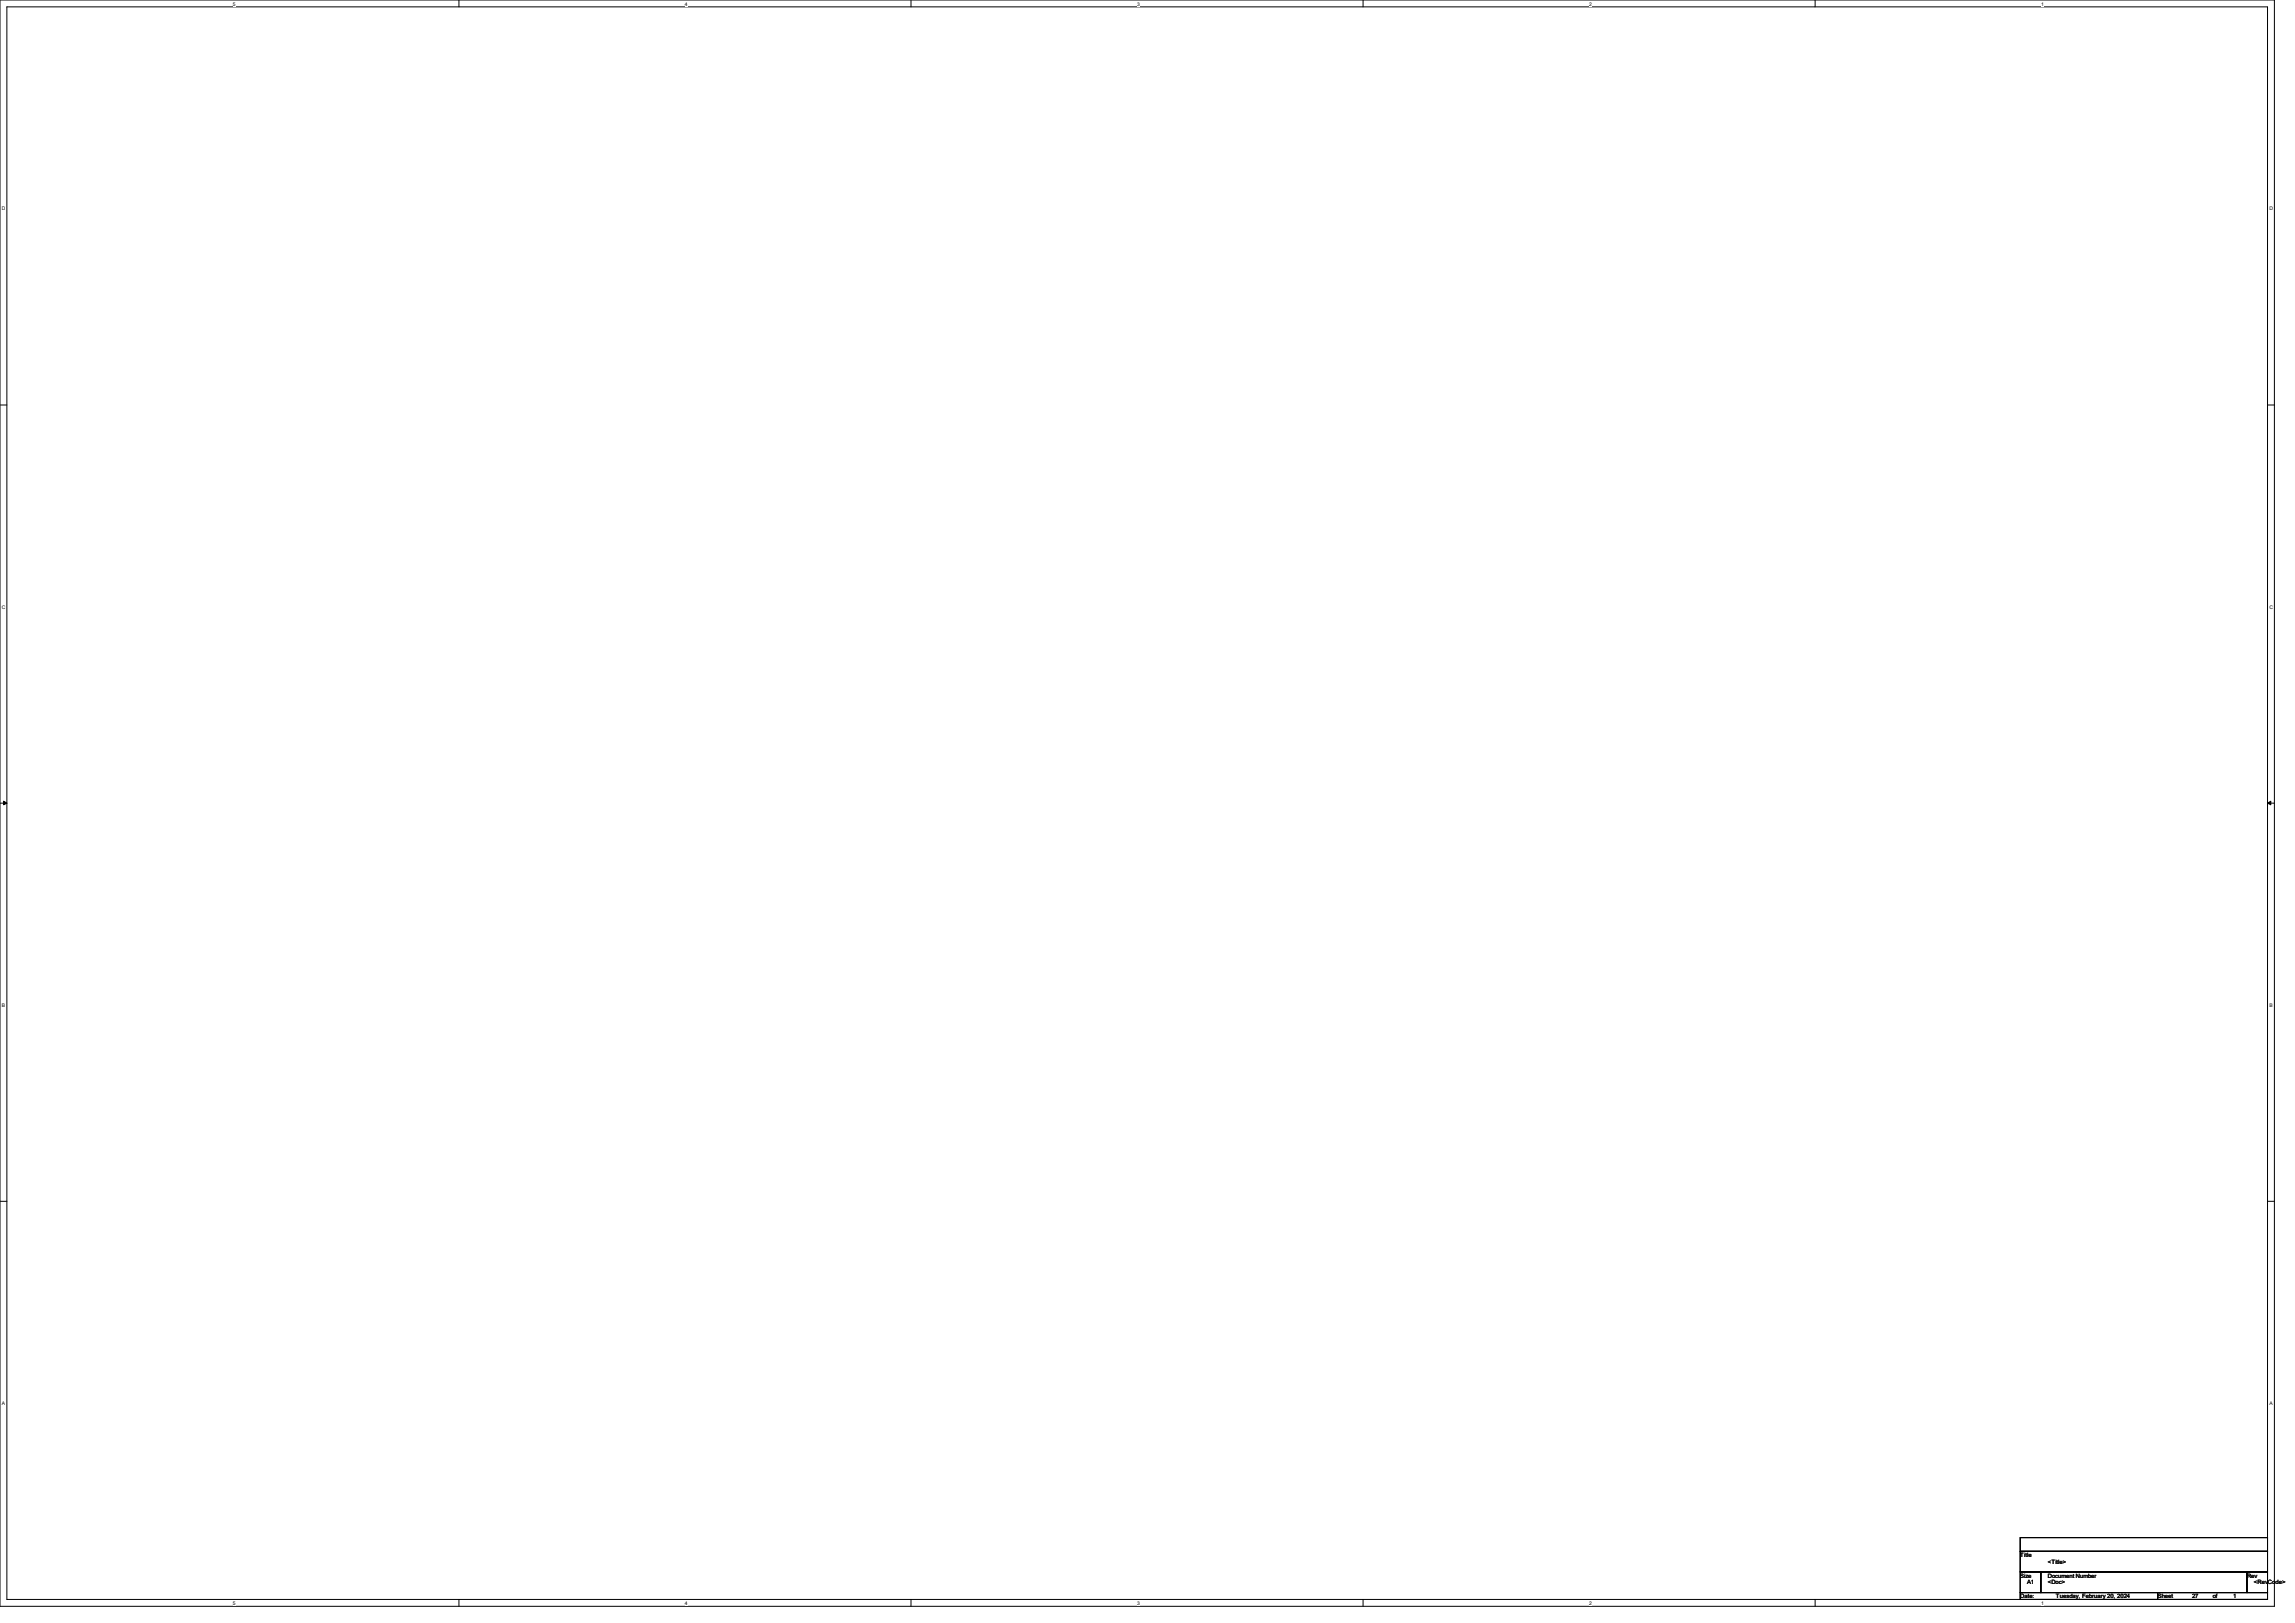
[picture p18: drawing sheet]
<svg xmlns="http://www.w3.org/2000/svg" width="297mm" height="210mm" viewBox="0 0 297 210" stroke-linecap="round" stroke-linejoin="round" font-family="sans-serif">
<defs><g id="words">
<g font-size=".8">
<text x="261.5" y="201.5">Title</text>
<text x="265" y="202.4">&lt;Title&gt;</text>
<text x="261.5" y="204.1">Size</text>
<text x="261.5" y="206.8">Date:</text>
<text x="262.4" y="205">A1</text>
<text x="265" y="204.1">Document Number</text>
<text x="265" y="205">&lt;Doc&gt;</text>
<text x="266.1" y="206.8">Tuesday, February 20, 2024</text>
<text x="279.2" y="206.8">Sheet</text>
<text x="283.7" y="206.8">27</text>
<text x="286.4" y="206.8">of</text>
<text x="289" y="206.8">1</text>
<text x="290.8" y="204.1">Rev</text>
<text x="291.7" y="205">&lt;RevCode&gt;</text>
</g>
<g font-size=".6">
<text x="30.1" y=".7">5</text>
<text x="88.6" y=".7">4</text>
<text x="147.2" y=".7">3</text>
<text x="205.7" y=".7">2</text>
<text x="264.2" y=".7">1</text>
<text x=".3" y="27.2">D</text>
<text x="293.7" y="27.2">D</text>
<text x=".3" y="78.7">C</text>
<text x="293.7" y="78.7">C</text>
<text x=".3" y="130.3">B</text>
<text x="293.7" y="130.3">B</text>
<text x=".3" y="181.8">A</text>
<text x="293.7" y="181.8">A</text>
<text x="30.1" y="207.7">5</text>
<text x="88.6" y="207.7">4</text>
<text x="147.2" y="207.7">3</text>
<text x="205.7" y="207.7">2</text>
<text x="264.2" y="207.7">1</text>
</g>
</g></defs>
<path d="M0 0h294.3v207.9h-294.3zM.9 .9h292.6v206.1h-292.6z" fill="none" stroke="#000" stroke-width=".13"/>
<g fill="#fff">
<path d="M30.1 .1h.4v.7h-.4z"/>
<path d="M30.1 207.1h.4v.7h-.4z"/>
</g>
<path d="M59.4 0v.9M59.4 207v.9" fill="none" stroke="#000" stroke-width=".13"/>
<g fill="#fff">
<path d="M88.6 .1h.4v.7h-.4z"/>
<path d="M88.6 207.1h.4v.7h-.4z"/>
</g>
<path d="M117.9 0v.9M117.9 207v.9" fill="none" stroke="#000" stroke-width=".13"/>
<g fill="#fff">
<path d="M147.2 .1h.3v.7h-.3z"/>
<path d="M147.2 207.1h.3v.7h-.3z"/>
</g>
<path d="M176.4 0v.9M176.4 207v.9" fill="none" stroke="#000" stroke-width=".13"/>
<g fill="#fff">
<path d="M205.7 .1h.3v.7h-.3z"/>
<path d="M205.7 207.1h.3v.7h-.3z"/>
</g>
<path d="M234.9 0v.9M234.9 207v.9" fill="none" stroke="#000" stroke-width=".13"/>
<g fill="#fff">
<path d="M264.2 .1h.3v.7h-.3z"/>
<path d="M264.2 207.1h.3v.7h-.3z"/>
<path d="M.3 26.6h.4v.7h-.4z"/>
<path d="M293.7 26.6h.5v.7h-.5z"/>
<path d="M.3 78.1h.4v.8h-.4z"/>
<path d="M293.7 78.1h.5v.8h-.5z"/>
</g>
<path d="M0 52.4h.9M293.5 52.4h.8" fill="none" stroke="#000" stroke-width=".13"/>
<g fill="#fff">
<path d="M.3 129.7h.4v.7h-.4z"/>
<path d="M293.7 129.7h.4v.7h-.4z"/>
</g>
<path d="M0 103.9h.9M293.5 103.9h.8" fill="none" stroke="#000" stroke-width=".13"/>
<path d="M.5 103.7l.4 .2-.4 .2zM293.5 103.9l.4-.2v.4z" fill="#000" stroke="#000" stroke-width=".13"/>
<g fill="#fff">
<path d="M.3 181.2h.3v.7h-.3z"/>
<path d="M293.7 181.2h.4v.7h-.4z"/>
</g>
<path d="M0 155.4h.9M293.5 155.4h.8M261.5 199h32v1.7h-32zM261.5 200.7h32v2.7h-32zM261.5 203.4h2.6v2.7h-2.6zM261.5 206.1h17.7v.9h-17.7zM264.1 203.4h26.7v2.7h-26.7zM279.2 206.1h14.3v.9h-14.3zM290.8 203.4h2.7v2.7h-2.7z" fill="none" stroke="#000" stroke-width=".13"/>
<use href="#words"/>
</svg>
